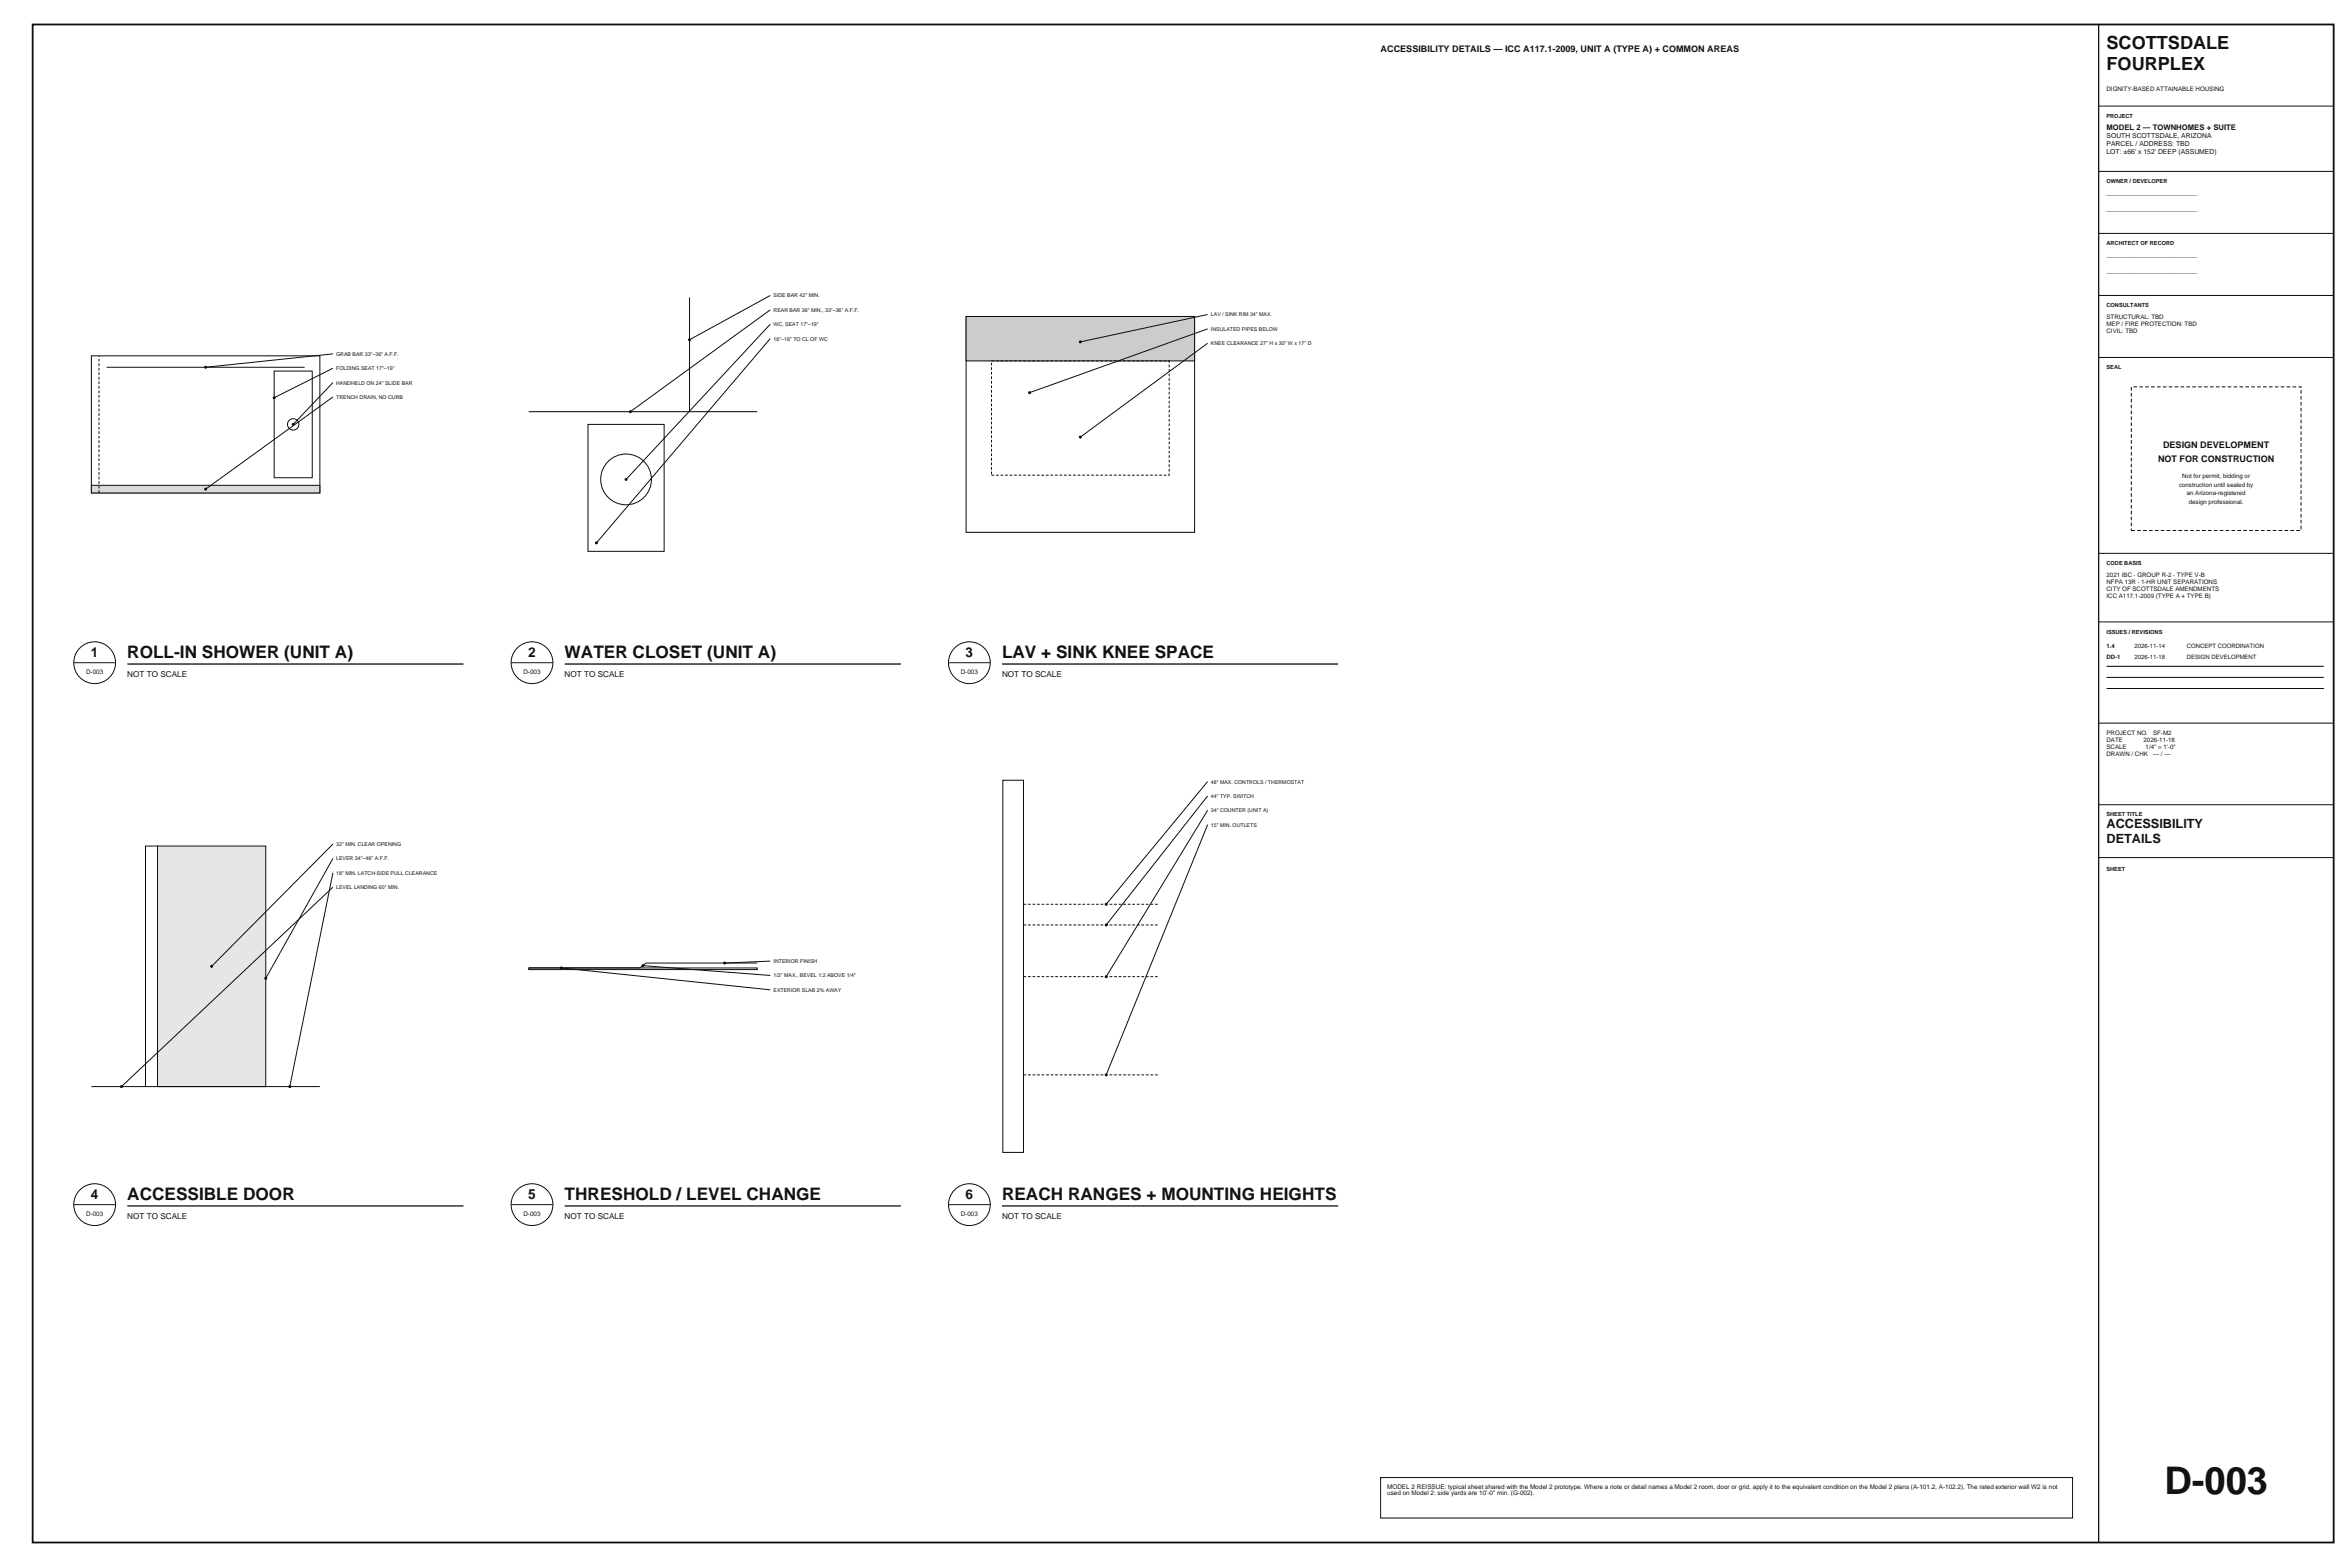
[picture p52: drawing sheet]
<svg xmlns="http://www.w3.org/2000/svg" width="914mm" height="610mm" viewBox="0 0 914 610" stroke-linecap="round" stroke-linejoin="round" font-family="sans-serif">
<defs><g id="words">
<text font-size="14.8" fill="#121212" x="842.2" y="581">D-003</text>
<g font-size="7.1" fill="#121212">
<text x="819.7" y="19">SCOTTSDALE</text>
<text x="819.7" y="27.1">FOURPLEX</text>
</g>
<g font-size="6.7" fill="#121212">
<text x="49.5" y="256">ROLL-IN SHOWER (UNIT A)</text>
<text x="219.7" y="256">WATER CLOSET (UNIT A)</text>
<text x="389.9" y="256">LAV + SINK KNEE SPACE</text>
<text x="49.5" y="466.9">ACCESSIBLE DOOR</text>
<text x="219.7" y="466.9">THRESHOLD / LEVEL CHANGE</text>
<text x="389.9" y="466.9">REACH RANGES + MOUNTING HEIGHTS</text>
</g>
<g font-size="5.3" fill="#121212">
<text x="35.4" y="255.8">1</text>
<text x="205.5" y="255.8">2</text>
<text x="375.7" y="255.8">3</text>
<text x="35.4" y="466.6">4</text>
<text x="205.5" y="466.6">5</text>
<text x="375.7" y="466.6">6</text>
</g>
<g font-size="4.9" fill="#121212">
<text x="819.7" y="322.2">ACCESSIBILITY</text>
<text x="819.7" y="327.9">DETAILS</text>
</g>
<g font-size="3.5" fill="#121212">
<text x="537.2" y="20.3">ACCESSIBILITY DETAILS — ICC A117.1-2009, UNIT A (TYPE A) + COMMON AREAS</text>
<text x="839.7" y="179.7">NOT FOR CONSTRUCTION</text>
<text x="841.7" y="174.1">DESIGN DEVELOPMENT</text>
</g>
<g font-size="3.2" fill="#121212">
<text x="49.5" y="263.4">NOT TO SCALE</text>
<text x="219.7" y="263.4">NOT TO SCALE</text>
<text x="389.9" y="263.4">NOT TO SCALE</text>
<text x="49.5" y="474.2">NOT TO SCALE</text>
<text x="219.7" y="474.2">NOT TO SCALE</text>
<text x="389.9" y="474.2">NOT TO SCALE</text>
</g>
<text font-size="3" fill="#121212" x="819.7" y="50.4">MODEL 2 — TOWNHOMES + SUITE</text>
<g font-size="2.6" fill="#121212">
<text x="819.7" y="53.9">SOUTH SCOTTSDALE, ARIZONA</text>
<text x="819.7" y="56.9">PARCEL / ADDRESS: TBD</text>
<text x="819.7" y="60">LOT: ±66' x 152' DEEP (ASSUMED)</text>
<text x="819.7" y="75.8">________________________</text>
<text x="819.7" y="81.9">________________________</text>
<text x="819.7" y="99.9">________________________</text>
<text x="819.7" y="106">________________________</text>
</g>
<g font-size="2.5" fill="#121212">
<text x="33.5" y="262.1">D-003</text>
<text x="203.6" y="262.1">D-003</text>
<text x="373.8" y="262.1">D-003</text>
<text x="33.5" y="472.9">D-003</text>
<text x="203.6" y="472.9">D-003</text>
<text x="373.8" y="472.9">D-003</text>
<text x="539.8" y="579.1">MODEL 2 REISSUE: typical sheet shared with the Model 2 prototype. Where a note or detail names a Model 2 room, door or grid, apply it to the equivalent condition on the Model 2 plans (A-101.2, A-102.2). The rated exterior wall W2 is not</text>
<text x="539.8" y="581.7">used on Model 2: side yards are 10'-0&quot; min. (G-002).</text>
</g>
<g font-size="2.4" fill="#121212">
<text x="819.7" y="35.2">DIGNITY-BASED ATTAINABLE HOUSING</text>
<text x="819.7" y="124.1">STRUCTURAL: TBD</text>
<text x="819.7" y="126.8">MEP / FIRE PROTECTION: TBD</text>
<text x="819.7" y="129.6">CIVIL: TBD</text>
<text x="847.9" y="189.4">construction until sealed by</text>
<text x="849.1" y="186.1">Not for permit, bidding or</text>
<text x="850.9" y="192.7">an Arizona-registered</text>
<text x="851.7" y="196">design professional.</text>
<text x="819.7" y="224.4">2021 IBC · GROUP R-2 · TYPE V-B</text>
<text x="819.7" y="227.2">NFPA 13R · 1-HR UNIT SEPARATIONS</text>
<text x="819.7" y="229.9">CITY OF SCOTTSDALE AMENDMENTS</text>
<text x="819.7" y="232.7">ICC A117.1-2009 (TYPE A + TYPE B)</text>
<text x="819.7" y="285.9">PROJECT NO.</text>
<text x="837.8" y="285.9">SF-M2</text>
<text x="819.7" y="288.6">DATE</text>
<text x="819.7" y="291.4">SCALE</text>
<text x="834.1" y="288.6">2026-11-18</text>
<text x="834.9" y="291.4">1/4&quot; = 1'-0&quot;</text>
<text x="819.7" y="294.2">DRAWN / CHK</text>
<text x="837.8" y="294.2">— / —</text>
</g>
<g font-size="2.3" fill="#121212">
<text x="819.7" y="252.1">1.4</text>
<text x="819.7" y="256.4">DD-1</text>
<text x="830.6" y="252.1">2026-11-14</text>
<text x="830.6" y="256.4">2026-11-18</text>
<text x="850.9" y="252.1">CONCEPT COORDINATION</text>
<text x="850.9" y="256.4">DESIGN DEVELOPMENT</text>
</g>
<g font-size="2.2" fill="#121212">
<text x="819.7" y="45.8">PROJECT</text>
<text x="819.7" y="71.2">OWNER / DEVELOPER</text>
<text x="819.7" y="95.4">ARCHITECT OF RECORD</text>
<text x="819.7" y="119.5">CONSULTANTS</text>
<text x="819.7" y="143.6">SEAL</text>
<text x="819.7" y="219.8">CODE BASIS</text>
<text x="819.7" y="246.5">ISSUES / REVISIONS</text>
<text x="819.7" y="317.6">SHEET TITLE</text>
<text x="819.7" y="338.7">SHEET</text>
</g>
<g font-size="2" fill="#121212">
<text x="301" y="115.7">SIDE BAR 42&quot; MIN.</text>
<text x="301" y="121.3">REAR BAR 36&quot; MIN., 33&quot;–36&quot; A.F.F.</text>
<text x="471.2" y="123.1">LAV / SINK RIM 34&quot; MAX.</text>
<text x="301" y="126.9">WC, SEAT 17&quot;–19&quot;</text>
<text x="471.2" y="128.7">INSULATED PIPES BELOW</text>
<text x="301" y="132.5">16&quot;–18&quot; TO CL OF WC</text>
<text x="471.2" y="134.3">KNEE CLEARANCE 27&quot; H x 30&quot; W x 17&quot; D</text>
<text x="130.8" y="138.4">GRAB BAR 33&quot;–36&quot; A.F.F.</text>
<text x="130.8" y="144">FOLDING SEAT 17&quot;–19&quot;</text>
<text x="130.8" y="149.6">HANDHELD ON 24&quot; SLIDE BAR</text>
<text x="130.8" y="155.2">TRENCH DRAIN, NO CURB</text>
<text x="471.2" y="304.8">48&quot; MAX. CONTROLS / THERMOSTAT</text>
<text x="471.2" y="310.4">44&quot; TYP. SWITCH</text>
<text x="471.2" y="316">34&quot; COUNTER (UNIT A)</text>
<text x="471.2" y="321.6">15&quot; MIN. OUTLETS</text>
<text x="130.8" y="329.1">32&quot; MIN. CLEAR OPENING</text>
<text x="130.8" y="334.7">LEVER 34&quot;–48&quot; A.F.F.</text>
<text x="130.8" y="340.3">18&quot; MIN. LATCH-SIDE PULL CLEARANCE</text>
<text x="130.8" y="345.9">LEVEL LANDING 60&quot; MIN.</text>
<text x="301" y="374.6">INTERIOR FINISH</text>
<text x="301" y="380.2">1/2&quot; MAX., BEVEL 1:2 ABOVE 1/4&quot;</text>
<text x="301" y="385.8">EXTERIOR SLAB 2% AWAY</text>
</g>
</g></defs>
<path d="M35.6 138.4h88.9v53.4h-88.9z" fill="none" stroke="#0d0d0d" stroke-width=".39"/>
<path d="M35.6 188.8h88.9v3h-88.9z" fill-rule="evenodd" fill="#d9d9d9" stroke="#0d0d0d" stroke-width=".39"/>
<g fill="none" stroke="#0d0d0d" stroke-width=".39">
<path d="M129.5 137.7l-49.5 5.2M41.5 142.9h77M106.7 144.4h14.8v41.4h-14.8zM129.5 143.3l-22.8 11.4M129.5 148.8l-15.4 16.3M129.5 154.4l-49.5 35.9"/>
<circle cx="114.1" cy="165.1" r="2.22"/>
</g>
<path d="M38.5 191.8v-53.4" fill="none" stroke="#0d0d0d" stroke-width=".39" stroke-dasharray="1.1 .7" stroke-linecap="butt"/>
<g fill="#000" stroke="#0d0d0d" stroke-width=".39">
<circle cx="80" cy="142.9" r=".38"/>
<circle cx="106.7" cy="154.7" r=".38"/>
<circle cx="114.1" cy="165.1" r=".38"/>
<circle cx="80" cy="190.3" r=".38"/>
</g>
<circle cx="36.8" cy="257.8" r="8.1" fill="#fff" stroke="#0d0d0d" stroke-width=".39"/>
<g fill="none" stroke="#0d0d0d" stroke-width=".39">
<path d="M268.3 115.7v44.5M299.7 114.9l-31.4 17.3M299.7 120.5l-54.4 39.7M299.7 126.1l-56.1 60.4M299.7 131.7l-67.6 79.5M205.7 160.2h88.9M228.8 165.1h29.6v49.4h-29.6zM28.7 257.8h16.3"/>
<circle cx="243.6" cy="186.5" r="9.9"/>
</g>
<path d="M49.5 258.3h130.8" fill="none" stroke="#0d0d0d" stroke-width=".5"/>
<g fill="#000" stroke="#0d0d0d" stroke-width=".39">
<circle cx="268.3" cy="132.2" r=".38"/>
<circle cx="245.3" cy="160.2" r=".38"/>
<circle cx="243.6" cy="186.5" r=".38"/>
<circle cx="232.1" cy="211.2" r=".38"/>
</g>
<circle cx="207" cy="257.8" r="8.1" fill="#fff" stroke="#0d0d0d" stroke-width=".39"/>
<path d="M375.9 123.1h88.9v84h-88.9zM198.9 257.8h16.2" fill="none" stroke="#0d0d0d" stroke-width=".39"/>
<path d="M219.7 258.3h130.8" fill="none" stroke="#0d0d0d" stroke-width=".5"/>
<path d="M375.9 123.1h88.9v17.3h-88.9z" fill-rule="evenodd" fill="#ccc" stroke="#0d0d0d" stroke-width=".39"/>
<path d="M385.8 140.4h69.1v44.5h-69.1z" fill="none" stroke="#0d0d0d" stroke-width=".39" stroke-dasharray="1.1 .7" stroke-linecap="butt"/>
<path d="M469.9 122.4l-49.5 10.6M469.9 127.9l-69.3 24.9M469.9 133.5l-49.5 36.5" fill="none" stroke="#0d0d0d" stroke-width=".39"/>
<g fill="#000" stroke="#0d0d0d" stroke-width=".39">
<circle cx="420.4" cy="133" r=".38"/>
<circle cx="400.6" cy="152.8" r=".38"/>
<circle cx="420.4" cy="170" r=".38"/>
</g>
<circle cx="377.2" cy="257.8" r="8.1" fill="#fff" stroke="#0d0d0d" stroke-width=".39"/>
<path d="M369.1 257.8h16.2M56.6 329.1h4.7v93.6h-4.7z" fill="none" stroke="#0d0d0d" stroke-width=".39"/>
<path d="M389.9 258.3h130.8" fill="none" stroke="#0d0d0d" stroke-width=".5"/>
<path d="M61.3 329.1h42.1v93.6h-42.1z" fill-rule="evenodd" fill="#e6e6e6" stroke="#0d0d0d" stroke-width=".39"/>
<path d="M129.5 328.4l-47.2 47.5M129.5 334l-26.1 46.6M129.5 339.5l-16.7 83.2M129.5 345.1l-82.2 77.6M35.6 422.7h21M61.3 422.7h63.2" fill="none" stroke="#0d0d0d" stroke-width=".39"/>
<g fill="#000" stroke="#0d0d0d" stroke-width=".39">
<circle cx="82.3" cy="375.9" r=".38"/>
<circle cx="103.4" cy="380.6" r=".38"/>
<circle cx="47.3" cy="422.7" r=".38"/>
<circle cx="112.8" cy="422.7" r=".38"/>
</g>
<circle cx="36.8" cy="468.6" r="8.1" fill="#fff" stroke="#0d0d0d" stroke-width=".39"/>
<path d="M205.7 376.6h88.9v.6h-88.9zM218.4 376.6l81.3 8.5M250.2 375.7l49.5 3.8M294.6 374.6h-43.1l-2.6 2h-43.2M299.7 373.9l-17.8 .7M28.7 468.6h16.3" fill="none" stroke="#0d0d0d" stroke-width=".39"/>
<path d="M49.5 469.1h130.8" fill="none" stroke="#0d0d0d" stroke-width=".5"/>
<g fill="#000" stroke="#0d0d0d" stroke-width=".39">
<circle cx="218.4" cy="376.6" r=".38"/>
<circle cx="250.2" cy="375.7" r=".38"/>
<circle cx="281.9" cy="374.6" r=".38"/>
</g>
<circle cx="207" cy="468.6" r="8.1" fill="#fff" stroke="#0d0d0d" stroke-width=".39"/>
<path d="M390.2 303.5h8.1v144.8h-8.1zM469.9 304l-39.5 47.8M469.9 309.6l-39.5 50.2M469.9 315.2l-39.5 64.7M469.9 320.8l-39.5 97.3M198.9 468.6h16.2" fill="none" stroke="#0d0d0d" stroke-width=".39"/>
<path d="M219.7 469.1h130.8" fill="none" stroke="#0d0d0d" stroke-width=".5"/>
<path d="M398.3 359.8h52.2M398.3 351.8h52.2M398.3 379.9h52.2M398.3 418.1h52.2" fill="none" stroke="#0d0d0d" stroke-width=".39" stroke-dasharray="1.1 .7" stroke-linecap="butt"/>
<g fill="#000" stroke="#0d0d0d" stroke-width=".39">
<circle cx="430.4" cy="359.8" r=".38"/>
<circle cx="430.4" cy="351.8" r=".38"/>
<circle cx="430.4" cy="379.9" r=".38"/>
<circle cx="430.4" cy="418.1" r=".38"/>
</g>
<circle cx="377.2" cy="468.6" r="8.1" fill="#fff" stroke="#0d0d0d" stroke-width=".39"/>
<g fill="none" stroke="#0d0d0d" stroke-width=".39">
<path d="M816.6 41.3h91.4M816.6 66.7h91.4M816.6 90.8h91.4M816.6 114.9h91.4M816.6 139.1h91.4M816.6 215.3h91.4M816.6 241.9h91.4M819.7 259.2h84.5M819.7 263.5h84.5M819.7 267.8h84.5M816.6 281.3h91.4M816.6 313.1h91.4"/>
<path d="M816.6 333.6h91.4M369.1 468.6h16.2"/>
</g>
<path d="M816.6 9.5v590.6M389.9 469.1h130.8" fill="none" stroke="#0d0d0d" stroke-width=".5"/>
<path d="M12.7 9.5h895.3v590.6h-895.3z" fill="none" stroke="#0d0d0d" stroke-width=".7" stroke-linecap="butt"/>
<path d="M829.3 150.5h66v55.9h-66z" fill="none" stroke="#0d0d0d" stroke-width=".39" stroke-dasharray="1.4 .9" stroke-linecap="butt"/>
<path d="M537.2 574.8h269.2v15.7h-269.2z" fill-rule="evenodd" fill="#fff" stroke="#0d0d0d" stroke-width=".39"/>
<use href="#words"/>
</svg>
